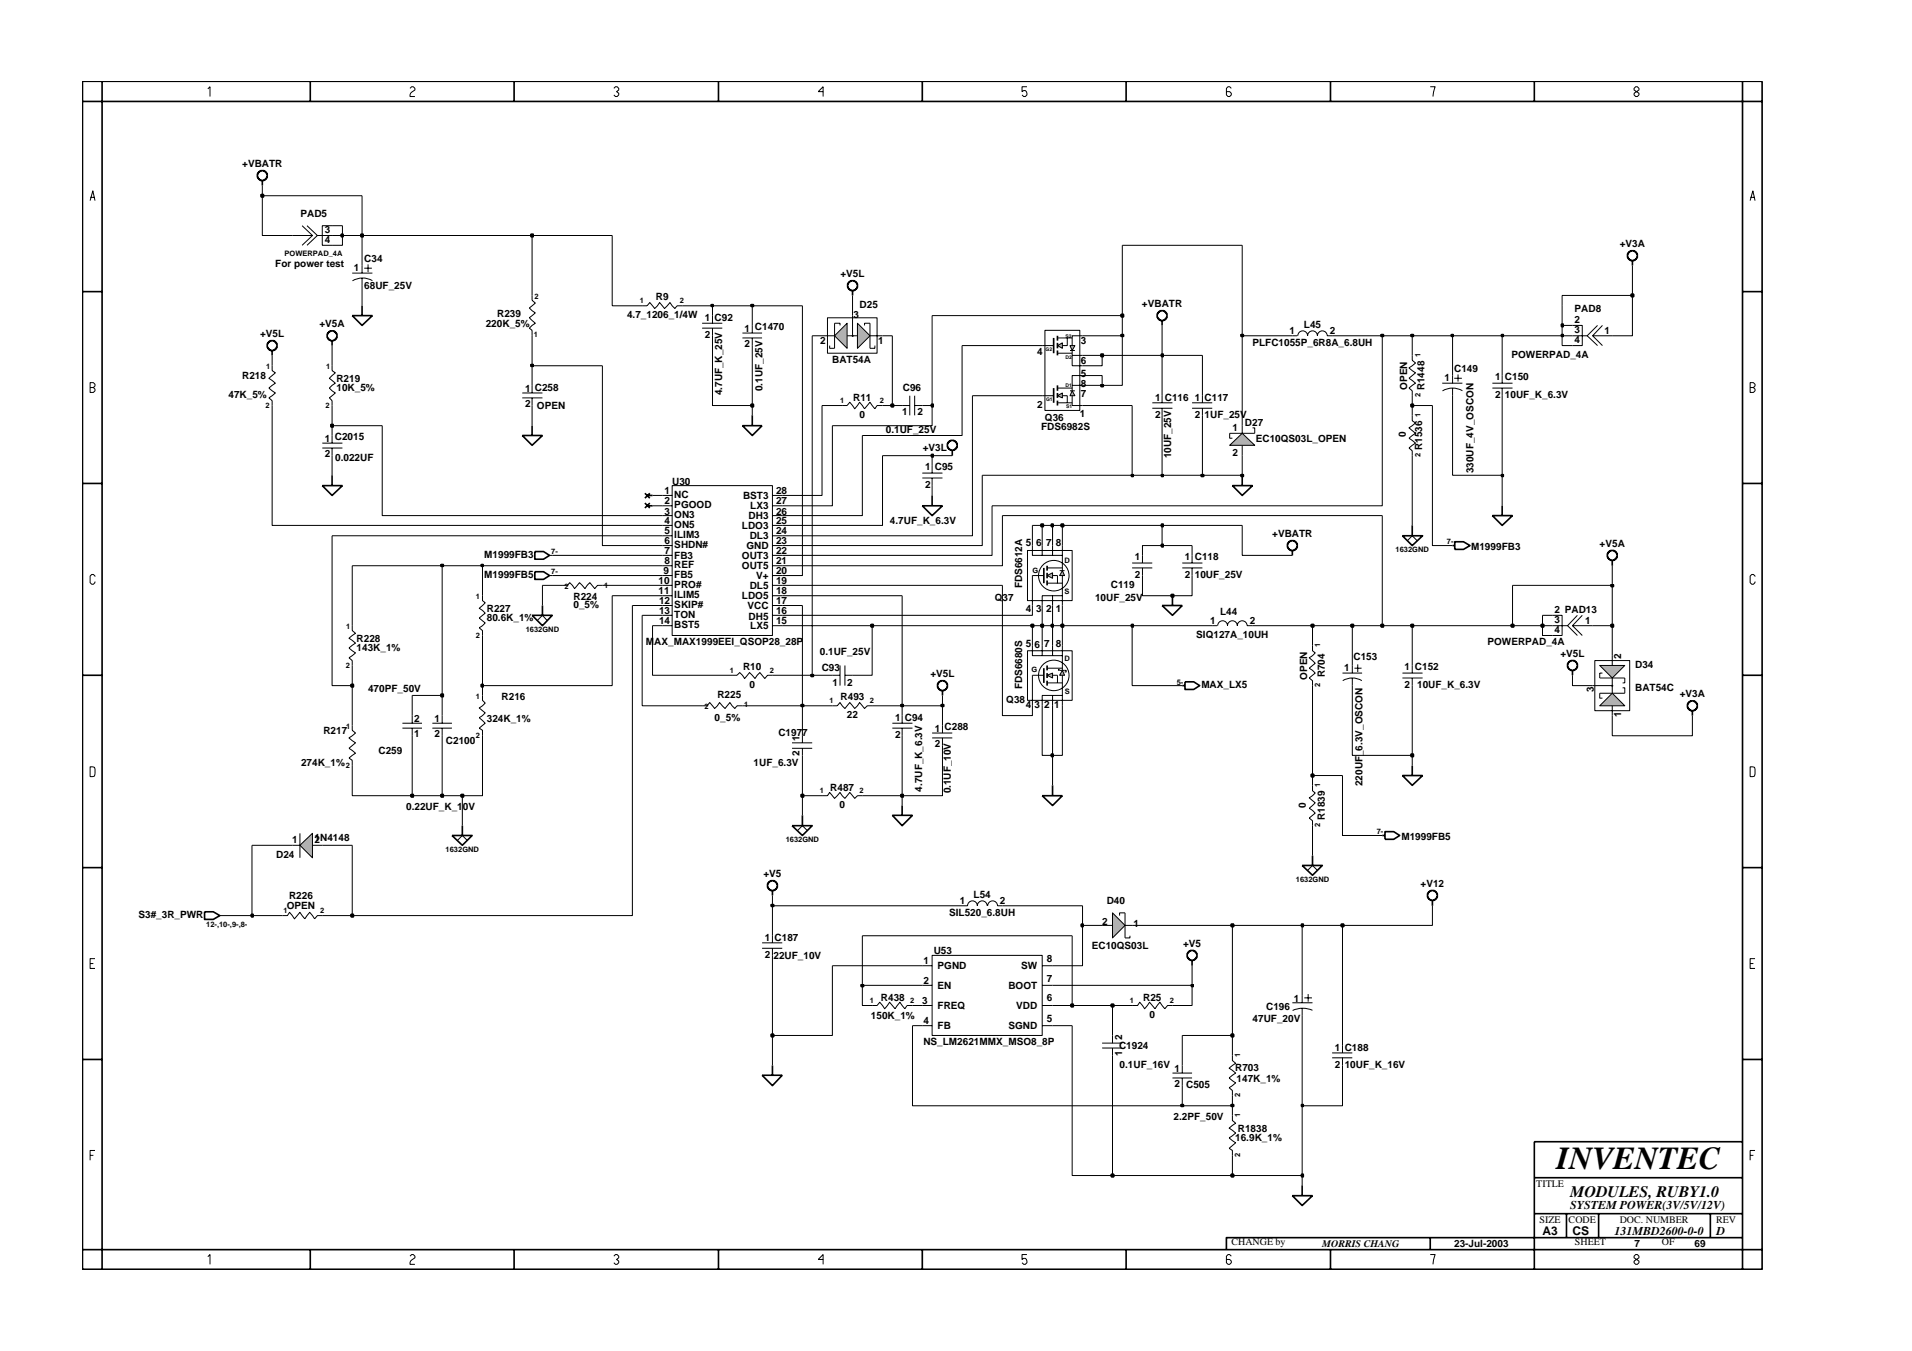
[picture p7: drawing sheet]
<svg xmlns="http://www.w3.org/2000/svg" width="297mm" height="210mm" viewBox="0 0 297 210" stroke-linecap="round" stroke-linejoin="round" font-family="sans-serif">
<defs><g id="words">
<text font-size="5" x="241.8" y="181.6">INVENTEC</text>
<text font-size="2.5" x="244" y="185.9">MODULES, RUBY1.0</text>
<g font-size="1.9">
<text x="239.6" y="191.9">A3</text>
<text x="244" y="187.9">SYSTEM POWER(3V/5V/12V)</text>
<text x="244.3" y="192">CS</text>
<text x="250.8" y="191.9">131MBD2600-0-0</text>
<text x="266.6" y="191.9">D</text>
</g>
<g font-size="1.6">
<text x="37.6" y="25.9">+VBATR</text>
<text x="46.7" y="33.7">PAD5</text>
<text x="42.8" y="41.5">For power test</text>
<text x="50.5" y="36.2">3</text>
<text x="50.5" y="37.7">4</text>
<text x="56.6" y="40.7">C34</text>
<text x="251.6" y="38.3">+V3A</text>
<text x="55" y="42.1">1</text>
<text x="56.6" y="45">68UF_25V</text>
<text x="101.9" y="46.7">R9</text>
<text x="130.6" y="43">+V5L</text>
<text x="133.5" y="47.8">D25</text>
<text x="177.4" y="47.7">+VBATR</text>
<text x="40.4" y="52.3">+V5L</text>
<text x="49.6" y="50.8">+V5A</text>
<text x="75.5" y="50.8">220K_5%</text>
<text x="77.2" y="49.2">R239</text>
<text x="97.4" y="49.4">4.7_1206_1/4W</text>
<text x="109.5" y="49.8">1 C92</text>
<text x="109.5" y="52.5">2</text>
<text x="115.7" y="53.9">2</text>
<text x="115.7" y="51.6">1 C1470</text>
<text x="127.4" y="53.5">2</text>
<text x="132.6" y="49.3">3</text>
<text x="136.4" y="53.5">1</text>
<text x="167.9" y="53.5">3</text>
<text x="194.6" y="53.7">PLFC1055P_6R8A_6.8UH</text>
<text x="200.3" y="51.9">1</text>
<text x="202.6" y="51">L45</text>
<text x="206.6" y="51.9">2</text>
<text x="244.6" y="50.2">2</text>
<text x="244.6" y="51.7">3</text>
<text x="244.6" y="53.3">4</text>
<text x="244.6" y="48.4">PAD8</text>
<text x="249.3" y="51.9">1</text>
<text x="37.6" y="58.9">R218</text>
<text x="52.3" y="59.3">R219</text>
<text x="129.3" y="56.4">BAT54A</text>
<text x="161.1" y="55.1">4</text>
<text x="167.9" y="56.6">6</text>
<text x="167.9" y="58.5">5</text>
<text x="224.4" y="59.2">1</text>
<text x="225.9" y="57.8">C149</text>
<text x="232.3" y="59.1">1 C150</text>
<text x="234.8" y="55.6">POWERPAD_4A</text>
<text x="35.5" y="61.8">47K_5%</text>
<text x="52.3" y="60.8">10K_5%</text>
<text x="81.6" y="63.2">2</text>
<text x="81.6" y="60.9">1 C258</text>
<text x="83.4" y="63.6">OPEN</text>
<text x="112.2" y="61.4" transform="rotate(-90 112.2 61.4)">4.7UF_K_25V</text>
<text x="118.4" y="60.8" transform="rotate(-90 118.4 60.8)">0.1UF_25V</text>
<text x="132.5" y="62.2">R11</text>
<text x="133.5" y="65">0</text>
<text x="140.2" y="64.5">1</text>
<text x="140.3" y="60.7">C96</text>
<text x="142.5" y="64.5">2</text>
<text x="161.1" y="63.4">2</text>
<text x="162.3" y="65.3">Q36</text>
<text x="167.8" y="64.8">1</text>
<text x="167.9" y="60.1">8</text>
<text x="167.9" y="61.7">7</text>
<text x="179.4" y="65">2</text>
<text x="179.4" y="62.2">1 C116</text>
<text x="185.6" y="62.2">1 C117</text>
<text x="185.6" y="65">2</text>
<text x="187.1" y="65">1UF_25V</text>
<text x="218.6" y="60.6" transform="rotate(-90 218.6 60.6)">OPEN</text>
<text x="221.3" y="60.6" transform="rotate(-90 221.3 60.6)">R1448</text>
<text x="232.3" y="61.8">2</text>
<text x="233.8" y="61.8">10UF_K_6.3V</text>
<text x="50.5" y="68.7">1 C2015</text>
<text x="50.5" y="71">2</text>
<text x="52.1" y="71.7">0.022UF</text>
<text x="137.6" y="67.3">0.1UF_25V</text>
<text x="143.4" y="70">+V3L</text>
<text x="161.7" y="66.9">FDS6982S</text>
<text x="181.9" y="71.2" transform="rotate(-90 181.9 71.2)">10UF_25V</text>
<text x="191.5" y="70.8">2</text>
<text x="191.5" y="66.9">1</text>
<text x="193.4" y="66.1">D27</text>
<text x="195.1" y="68.7">EC10QS03L_OPEN</text>
<text x="218.4" y="67.9" transform="rotate(-90 218.4 67.9)">0</text>
<text x="221" y="70" transform="rotate(-90 221 70)">R1536</text>
<text x="103.2" y="76.8">1</text>
<text x="104.4" y="75.3">U30</text>
<text x="104.8" y="77.4">NC</text>
<text x="115.4" y="77.5">BST3</text>
<text x="120.6" y="76.8">28</text>
<text x="143.7" y="73.1">1 C95</text>
<text x="143.7" y="75.8">2</text>
<text x="228.9" y="73.5" transform="rotate(-90 228.9 73.5)">330UF_4V_OSCON</text>
<text x="103.2" y="83">5</text>
<text x="103.2" y="79.9">3</text>
<text x="103.2" y="81.5">4</text>
<text x="103.2" y="78.3">2</text>
<text x="104.8" y="83.6">ILIM3</text>
<text x="104.8" y="80.5">ON3</text>
<text x="104.8" y="82">ON5</text>
<text x="104.8" y="79">PGOOD</text>
<text x="115.3" y="82.2">LDO3</text>
<text x="116.3" y="80.7">DH3</text>
<text x="116.5" y="83.8">DL3</text>
<text x="116.6" y="79.2">LX3</text>
<text x="120.6" y="81.5">25</text>
<text x="120.6" y="78.3">27</text>
<text x="120.6" y="79.9">26</text>
<text x="120.6" y="83">24</text>
<text x="138.3" y="81.4">4.7UF_K_6.3V</text>
<text x="197.6" y="83.4">+VBATR</text>
<text x="75.2" y="89.8">M1999FB5</text>
<text x="75.2" y="86.7">M1999FB3</text>
<text x="103.1" y="89.3">9</text>
<text x="103.2" y="86.1">7</text>
<text x="103.2" y="87.6">8</text>
<text x="103.2" y="84.5">6</text>
<text x="104.8" y="86.8">FB3</text>
<text x="104.8" y="88.3">REF</text>
<text x="104.8" y="85.2">SHDN#</text>
<text x="104.8" y="89.8">FB5</text>
<text x="115.3" y="86.9">OUT3</text>
<text x="115.3" y="88.5">OUT5</text>
<text x="116" y="85.3">GND</text>
<text x="117.5" y="90">V+</text>
<text x="120.6" y="86.1">22</text>
<text x="120.6" y="87.6">21</text>
<text x="120.6" y="89.3">20</text>
<text x="120.6" y="84.6">23</text>
<text x="159.4" y="84.8">5</text>
<text x="161" y="84.8">6</text>
<text x="162.5" y="84.8">7</text>
<text x="164" y="84.8">8</text>
<text x="176.3" y="87.1">1</text>
<text x="176.3" y="89.8">2</text>
<text x="184.1" y="87.1">1 C118</text>
<text x="184.1" y="89.8">2</text>
<text x="185.6" y="89.8">10UF_25V</text>
<text x="228.5" y="85.5">M1999FB3</text>
<text x="248.5" y="84.9">+V5A</text>
<text x="75.6" y="95.1">R227</text>
<text x="89.1" y="93.1">R224</text>
<text x="89.1" y="94.5">0_5%</text>
<text x="102.3" y="92.3">11</text>
<text x="102.3" y="90.8">10</text>
<text x="102.4" y="93.9">12</text>
<text x="102.4" y="95.4">13</text>
<text x="104.8" y="93">ILIM5</text>
<text x="104.8" y="91.4">PRO#</text>
<text x="104.8" y="94.5">SKIP#</text>
<text x="115.3" y="93.1">LDO5</text>
<text x="116.1" y="94.7">VCC</text>
<text x="116.5" y="91.5">DL5</text>
<text x="120.6" y="92.3">18</text>
<text x="120.6" y="95.4">16</text>
<text x="120.6" y="90.8">19</text>
<text x="120.6" y="93.9">17</text>
<text x="154.5" y="93.3">Q37</text>
<text x="158.8" y="91.4" transform="rotate(-90 158.8 91.4)">FDS6612A</text>
<text x="159.4" y="95.1">4</text>
<text x="161" y="95.1">3</text>
<text x="162.5" y="95.1">2</text>
<text x="164" y="95.1">1</text>
<text x="170.1" y="93.3">10UF_25V</text>
<text x="172.6" y="91.4">C119</text>
<text x="189.5" y="95.6">L44</text>
<text x="241.5" y="95.2">2 PAD13</text>
<text x="55.4" y="101.2">143K_1%</text>
<text x="55.4" y="99.8">R228</text>
<text x="75.6" y="96.5">80.6K_1%</text>
<text x="100.4" y="100.3">MAX_MAX1999EEI_QSOP28_28P</text>
<text x="102.4" y="97">14</text>
<text x="104.8" y="97.6">BST5</text>
<text x="104.8" y="96.1">TON</text>
<text x="116.3" y="96.3">DH5</text>
<text x="116.6" y="97.8">LX5</text>
<text x="120.6" y="97">15</text>
<text x="127.4" y="101.8">0.1UF_25V</text>
<text x="159.4" y="100.5">5</text>
<text x="160.7" y="100.7">6</text>
<text x="162.2" y="100.5">7</text>
<text x="164" y="100.5">8</text>
<text x="185.8" y="99.2">SIQ127A_10UH</text>
<text x="188" y="97">1</text>
<text x="194.2" y="97">2</text>
<text x="231.1" y="100.3">POWERPAD_4A</text>
<text x="241.5" y="96.7">3</text>
<text x="241.5" y="98.4">4</text>
<text x="246.2" y="97">1</text>
<text x="57.2" y="107.5">470PF_50V</text>
<text x="115.4" y="104.2">R10</text>
<text x="116.4" y="106.9">0</text>
<text x="127.7" y="104.2">C93</text>
<text x="129.3" y="106.5">1</text>
<text x="131.6" y="106.5">2</text>
<text x="144.5" y="105.1">+V5L</text>
<text x="158.8" y="107.1" transform="rotate(-90 158.8 107.1)">FDS6680S</text>
<text x="186.6" y="106.9">MAX_LX5</text>
<text x="203.1" y="105.6" transform="rotate(-90 203.1 105.6)">OPEN</text>
<text x="205.8" y="105.2" transform="rotate(-90 205.8 105.2)">R704</text>
<text x="208.8" y="104.2">1</text>
<text x="210.3" y="102.6">C153</text>
<text x="218.2" y="104.2">1 C152</text>
<text x="218.2" y="106.9">2</text>
<text x="220.2" y="106.9">10UF_K_6.3V</text>
<text x="242.4" y="102">+V5L</text>
<text x="247.6" y="107.5" transform="rotate(-90 247.6 107.5)">3</text>
<text x="251.9" y="102.5" transform="rotate(-90 251.9 102.5)">2</text>
<text x="254" y="107.3">BAT54C</text>
<text x="254" y="103.8">D34</text>
<text x="64.4" y="112.2">2</text>
<text x="67.5" y="112.1">1</text>
<text x="75.6" y="112.1">324K_1%</text>
<text x="77.9" y="108.7">R216</text>
<text x="111" y="111.9">0_5%</text>
<text x="111.4" y="108.5">R225</text>
<text x="130.6" y="108.8">R493</text>
<text x="131.6" y="111.5">22</text>
<text x="139.1" y="111.9">1 C94</text>
<text x="145.2" y="113.7">1 C288</text>
<text x="156.3" y="109.2">Q38</text>
<text x="159.4" y="110">4</text>
<text x="160.7" y="110">3</text>
<text x="162.2" y="110">2</text>
<text x="163.8" y="110">1</text>
<text x="251.9" y="111.4" transform="rotate(-90 251.9 111.4)">1</text>
<text x="261" y="108.3">+V3A</text>
<text x="46.8" y="119">274K_1%</text>
<text x="50.2" y="114.1">R217</text>
<text x="58.8" y="117.1">C259</text>
<text x="64.4" y="114.4">1</text>
<text x="67.5" y="114.5">2</text>
<text x="69.3" y="115.7">C2100</text>
<text x="117.1" y="119">1UF_6.3V</text>
<text x="120.9" y="114.3">C1977</text>
<text x="124.2" y="117.5" transform="rotate(-90 124.2 117.5)">2</text>
<text x="124.2" y="115.2" transform="rotate(-90 124.2 115.2)">1</text>
<text x="139.1" y="114.7">2</text>
<text x="145.2" y="116">2</text>
<text x="63.1" y="125.9">0.22UF_K_10V</text>
<text x="129" y="122.9">R487</text>
<text x="130.4" y="125.6">0</text>
<text x="143.2" y="123" transform="rotate(-90 143.2 123)">4.7UF_K_6.3V</text>
<text x="147.7" y="123.3" transform="rotate(-90 147.7 123.3)">0.1UF_10V</text>
<text x="202.8" y="125.6" transform="rotate(-90 202.8 125.6)">0</text>
<text x="211.7" y="122.1" transform="rotate(-90 211.7 122.1)">220UF_6.3V_OSCON</text>
<text x="45.4" y="130.9">1</text>
<text x="48.9" y="130.6">1N4148</text>
<text x="48.9" y="130.9">2</text>
<text x="205.8" y="127.4" transform="rotate(-90 205.8 127.4)">R1839</text>
<text x="217.7" y="130.5">M1999FB5</text>
<text x="42.9" y="133.3">D24</text>
<text x="118.6" y="136.2">+V5</text>
<text x="220.7" y="137.7">+V12</text>
<text x="21.5" y="142.7">S3#_3R_PWR</text>
<text x="44.6" y="141.2">OPEN</text>
<text x="44.9" y="139.7">R226</text>
<text x="147.5" y="142.3">SIL520_6.8UH</text>
<text x="149.1" y="140.5">1</text>
<text x="151.3" y="139.5">L54</text>
<text x="155.3" y="140.5">2</text>
<text x="171.2" y="143.8">2</text>
<text x="171.9" y="140.5">D40</text>
<text x="118.8" y="146.1">1 C187</text>
<text x="118.8" y="148.9">2</text>
<text x="120.2" y="149">22UF_10V</text>
<text x="143.5" y="149.8">1</text>
<text x="145.1" y="148.3">U53</text>
<text x="162.7" y="149.4">8</text>
<text x="169.6" y="147.5">EC10QS03L</text>
<text x="176.1" y="144.1">1</text>
<text x="183.8" y="147.1">+V5</text>
<text x="136.9" y="155.5">R438</text>
<text x="143.5" y="152.9">2</text>
<text x="145.7" y="153.7">EN</text>
<text x="145.7" y="150.6">PGND</text>
<text x="156.7" y="153.7">BOOT</text>
<text x="158.6" y="150.6">SW</text>
<text x="162.7" y="152.5">7</text>
<text x="162.7" y="155.6">6</text>
<text x="177.6" y="155.5">R25</text>
<text x="201" y="155.6">1</text>
<text x="135.3" y="158.3">150K_1%</text>
<text x="143.3" y="156.1">3</text>
<text x="143.5" y="159.1">4</text>
<text x="145.7" y="159.9">FB</text>
<text x="145.7" y="156.8">FREQ</text>
<text x="156.7" y="159.9">SGND</text>
<text x="157.9" y="156.8">VDD</text>
<text x="162.7" y="158.7">5</text>
<text x="174.4" y="161.6" transform="rotate(-90 174.4 161.6)">2</text>
<text x="178.6" y="158.2">0</text>
<text x="194.6" y="158.8">47UF_20V</text>
<text x="196.7" y="157">C196</text>
<text x="143.5" y="162.4">NS_LM2621MMX_MSO8_8P</text>
<text x="173.8" y="163">C1924</text>
<text x="173.9" y="165.9">0.1UF_16V</text>
<text x="174.4" y="164" transform="rotate(-90 174.4 164)">1</text>
<text x="182.5" y="166.6">1</text>
<text x="191.9" y="166.3">R703</text>
<text x="207.4" y="166">2</text>
<text x="207.4" y="163.3">1 C188</text>
<text x="208.9" y="166">10UF_K_16V</text>
<text x="182.5" y="168.8">2</text>
<text x="184.3" y="169">C505</text>
<text x="192.1" y="168">147K_1%</text>
<text x="182.3" y="174">2.2PF_50V</text>
<text x="191.9" y="177.3">16.9K_1%</text>
<text x="192.3" y="175.8">R1838</text>
<text x="238.7" y="184.4">TITLE</text>
<text x="239.2" y="190">SIZE</text>
<text x="243.7" y="190">CODE</text>
<text x="251.6" y="190">DOC. NUMBER</text>
<text x="266.6" y="190">REV</text>
<text x="191.3" y="193.5">CHANGE by</text>
<text x="205.4" y="193.7">MORRIS CHANG</text>
<text x="225.9" y="193.7">23-Jul-2003</text>
<text x="244.7" y="193.5">SHEET</text>
<text x="253.9" y="193.7">7</text>
<text x="258.2" y="193.5">OF</text>
<text x="263.3" y="193.7">69</text>
</g>
<g font-size="1.2">
<text x="44.2" y="39.7">POWERPAD_4A</text>
<text x="83" y="46.4">2</text>
<text x="99.4" y="47.1">1</text>
<text x="105.6" y="47.1">2</text>
<text x="82.9" y="52.4">1</text>
<text x="41.3" y="57.3">1</text>
<text x="50.7" y="57.3">1</text>
<text x="220.7" y="55.5" transform="rotate(-90 220.7 55.5)">1</text>
<text x="41.3" y="63.4">2</text>
<text x="50.6" y="63.4">2</text>
<text x="130.5" y="62.6">1</text>
<text x="136.7" y="62.6">2</text>
<text x="220.7" y="64.8" transform="rotate(-90 220.7 64.8)">1</text>
<text x="220.7" y="61.7" transform="rotate(-90 220.7 61.7)">2</text>
<text x="220.7" y="71" transform="rotate(-90 220.7 71)">2</text>
<text x="85.6" y="89.3">7-</text>
<text x="85.6" y="86.1">7-</text>
<text x="160.4" y="89.1">G</text>
<text x="165.4" y="87.5">D</text>
<text x="216.8" y="85.8">1632GND</text>
<text x="224.8" y="84.6">7-</text>
<text x="73.9" y="93.1">1</text>
<text x="87.7" y="91.5">2</text>
<text x="93.9" y="91.3">1</text>
<text x="165.4" y="92.2">S</text>
<text x="53.8" y="97.7">1</text>
<text x="73.9" y="99.2">2</text>
<text x="81.7" y="98.2">1632GND</text>
<text x="205.1" y="100.6" transform="rotate(-90 205.1 100.6)">1</text>
<text x="53.7" y="103.8">2</text>
<text x="113.4" y="104.6">1</text>
<text x="119.6" y="104.6">2</text>
<text x="160.2" y="104.4">G</text>
<text x="165.4" y="102.6">D</text>
<text x="165.5" y="107.9">S</text>
<text x="182.8" y="106.4">5-</text>
<text x="205.1" y="106.7" transform="rotate(-90 205.1 106.7)">2</text>
<text x="53.8" y="113.3">1</text>
<text x="73.9" y="108.6">1</text>
<text x="109.4" y="110.1">2</text>
<text x="115.6" y="109.9">1</text>
<text x="128.9" y="109.2">1</text>
<text x="135.2" y="109.2">2</text>
<text x="53.7" y="119.3">2</text>
<text x="73.9" y="114.7">2</text>
<text x="127.4" y="123.2">1</text>
<text x="133.5" y="123.2">2</text>
<text x="205.1" y="122.3" transform="rotate(-90 205.1 122.3)">1</text>
<text x="122.1" y="130.8">1632GND</text>
<text x="205.1" y="128.5" transform="rotate(-90 205.1 128.5)">2</text>
<text x="213.9" y="129.6">7-</text>
<text x="69.2" y="132.4">1632GND</text>
<text x="201.3" y="137.1">1632GND</text>
<text x="44.1" y="141.9">1</text>
<text x="49.7" y="141.8">2</text>
<text x="32" y="144">12-,10-,9-,8-</text>
<text x="135.2" y="155.9">1</text>
<text x="141.4" y="155.8">2</text>
<text x="175.5" y="155.8">1</text>
<text x="181.7" y="155.8">2</text>
<text x="192.7" y="164.2" transform="rotate(-90 192.7 164.2)">1</text>
<text x="192.7" y="173.6" transform="rotate(-90 192.7 173.6)">1</text>
<text x="192.7" y="170.5" transform="rotate(-90 192.7 170.5)">2</text>
<text x="192.7" y="179.8" transform="rotate(-90 192.7 179.8)">2</text>
</g>
<g font-size=".8">
<text x="165.6" y="52.5">S2</text>
<text x="162.4" y="54.6">G2</text>
<text x="165.6" y="55.8">D2</text>
<text x="162.5" y="62.4">G1</text>
<text x="165.6" y="60.2">D1</text>
<text x="165.6" y="63.5">S1</text>
</g>
</g></defs>
<g fill="none" stroke="#000" stroke-width=".25">
<path d="M54.7 49h3.2l-1.7 1.6zM56.2 47.5v1.5M180.5 94.1h3.2l-1.6 1.5zM182.1 92.6v1.5M219.4 119v1.5M119.3 137.2l.3-.2a.55 .55 0 0 1 .9 .1l.3 .2v.6l-.5 .5h-.6l-.4-.4-.1-.1zM120 138.4v.7M161.9 123.6h3.1l-1.5 1.6zM163.5 122v1.6M217.9 120.5h3.1l-1.6 1.5zM222 138.5h.1a.55 .55 0 0 1 .9 .1l.3 .3-.1 .6-.4 .4h-.5l-.5-.5v-.5zM222.5 139.9v.8"/>
<path d="M200.8 185.8h3.1l-1.6 1.5zM202.3 184.2v1.6"/>
</g>
<g fill="none" stroke="#000" stroke-width=".16">
<path d="M42.3 56.8v.8l.5 .3-1 .9 1 .7-1 .8 1 .8-1 .7 .5 .4v.8M54.7 42.4h3.2M56.2 41.2v1.2M56.2 43.2v1.2M56.6 41.7h1.2M57.2 41.1v1.2M57.9 43.6a3 3 0 0 0-3.1 0M82.7 45.9v.8l.5 .4-1 .8 1 .7-1 .8 1 .8-1 .8 .5 .3v.9M140.2 63h1.1M141.3 61.5v3M142.1 63h1.2M142.1 61.5v3"/>
<path d="M179 62.6h3.1M179 63.4h3.1M180.5 61.5v1.1M180.5 63.4v1.1M219.4 64.5v.9l.5 .3-1 .8 1 .8-1 .8 1 .7-1 .8 .5 .4v.8M54.7 97.2v.8l.5 .4-1 .8 1 .7-1 .8 1 .7-1 .8 .5 .4v.8M138.6 112.4h3.2M138.6 113.1h3.2M140.2 111.2v1.2M140.2 113.1v1.2M144.8 113.9h3.1M144.8 114.7h3.1"/>
<path d="M146.4 112.7v1.2M146.4 114.7v1.1M43.9 142.3h.7l.4-.6 .7 1.1 .9-1.1 .8 1.1 .7-1.1 .8 1.1 .4-.5h.8M135.5 156.2h.8l.4-.5 .7 1 .8-1 .9 1 .7-1 .8 1 .3-.5h.9M191.5 164v.8l.5 .4-1 .8 1 .7-1 .8 1 .7-1 .8 .5 .4v.8"/>
</g>
<g fill="#b3b3b3" stroke="#000" stroke-width=".16">
<path d="M131.6 50.2v3.9l-1.9-1.9z" fill-rule="evenodd"/>
<path d="M133.2 50.2l2 2-2 1.9z" fill-rule="evenodd"/>
</g>
<path d="M129.7 50.2v3.9M132.4 49v3.2M135.2 50.2v3.9" fill="none" stroke="#000" stroke-width=".16"/>
<circle cx="132.5" cy="52.2" r=".08" fill="#b3b3b3" stroke="#000" stroke-width=".16"/>
<g fill="none" stroke="#000" stroke-width=".16">
<path d="M99.8 47.5h.7l.5-.5 .7 .9 .8-.9 .7 .9 .9-.9 .7 .9 .4-.4h.8M127.7 52.2h2M128.6 49.4h7.7v5.5h-7.7zM128.9 53.7v.4h.8M129.7 50.2h.8v.4M131.6 52.2h1.6M135.2 52.2h1.9M135.2 50.2h-.9v.4M135.9 53.7v.4h-.7M200.8 52.2h.7M201.6 52.2a.76 .76 0 0 1 .8-.8 .76 .76 0 0 1 .7 .8 .76 .76 0 0 1 .8-.8 .76 .76 0 0 1 .8 .8 .76 .76 0 0 1 .7-.8 .76 .76 0 0 1 .8 .8h.8M191 67.3h3.9"/>
<path d="M193 66.1v1.2M193 69.2v1.6M75 92.6v.7l.4 .4-.9 .8 .9 .8-.9 .7 .9 .8-.9 .8 .5 .4v.7M175.9 87.5h3.1M175.9 88.2h3.1M177.5 86.3v1.2M177.5 88.2v1.2M113.7 104.9h.8l.4-.4 .8 .9 .7-.9 .9 .9 .8-.9 .7 .9 .4-.5h.8M129.3 109.7h.8l.4-.6 .8 1 .7-1 .8 1 .7-1 .8 1 .4-.4h.8M34.1 142.3h.4"/>
</g>
<path d="M131.8 44l.2-.2a.55 .55 0 0 1 1 .1l.2 .2v.5l-.5 .5h-.5l-.4-.3-.1-.2zM132.4 45.1v.8M200.1 84.3l.2-.1a.55 .55 0 0 1 1 .1l.2 .2v.5l-.5 .5h-.5l-.4-.3-.1-.2zM200.8 85.5v.8M183.7 106.5h.4M184.1 105.9h1.3l1 .6-1 .6h-1.3zM31.8 141.7h1.3l1 .6-1 .5h-1.3zM184.7 147.8h.1a.55 .55 0 0 1 .9 .1l.3 .3-.1 .7-.5 .3h-.5l-.5-.5v-.5zM185.2 149.2v.8" fill="none" stroke="#000" stroke-width=".25"/>
<path d="M191 69.2l2-1.9 1.9 1.9z" fill-rule="evenodd" fill="#b3b3b3" stroke="#000" stroke-width=".16"/>
<g fill="none" stroke="#000" stroke-width=".16">
<path d="M191 67.3v.8h.5M194.6 66.5h.3v.8M160.4 104.9h1.8M208.6 104.6h3M208.6 105.8a2.88 2.88 0 0 1 3 0M210.1 103.4v1.2M210.1 105.3v1.2M210.4 103.8h1.1M210.9 103.2v1.2M123.9 129l.8-.7 .7 .7M171.2 162.8h3.2M171.2 162.1h3.2"/>
<path d="M172.8 160.9v1.2M172.8 162.8v1.2"/>
</g>
<path d="M143.3 78.6h3.1l-1.6 1.5zM144.8 77v1.6M162.2 103.8v2.3M123 128.3h3.2l-1.5 1.5zM124.7 126.7v1.6" fill="none" stroke="#000" stroke-width=".25"/>
<path d="M165 104.2l.4 .7h-.8z" fill-rule="evenodd" fill="#b3b3b3" stroke="#000" stroke-width=".16"/>
<path d="M164.6 104.2h.8" fill="none" stroke="#000" stroke-width=".16"/>
<path d="M162.7 104.9l.8-.3v.7z" fill-rule="evenodd" fill="#b3b3b3" stroke="#000" stroke-width=".16"/>
<path d="M162.7 103.4v.8M162.7 104.6v.7M162.7 105.8v.7" fill="none" stroke="#000" stroke-width=".25"/>
<g fill="none" stroke="#000" stroke-width=".16">
<path d="M109.1 109.7h.7l.5-.6 .7 1 .8-1 .8 1 .8-1 .8 1 .3-.4h.8M129.3 104.9h1.2M130.5 103.4v3.1M131.3 104.9h1.1M131.3 103.4v3.1M159.6 101.1h7v7.7h-7zM160.4 100.3v1.6h4.6M160.4 104.9v4.8M161.9 100.3v1.6M162.7 106.1h2.3M162.7 103.8h2.3M163.5 104.9h.8v1.2"/>
<path d="M163.5 100.3v1.6M163.5 108v1.7M164.6 104h-.1v.2h.1M165 100.3v3.9M165 104.9v4.8M165 108h-3.1v1.7M165.4 104.2h.2v.2h-.2M149.5 140.7h.8a.76 .76 0 0 1 .8-.7 .76 .76 0 0 1 .7 .7 .76 .76 0 0 1 .8-.7 .76 .76 0 0 1 .8 .7M153.4 140.7a.76 .76 0 0 1 .8-.7 .76 .76 0 0 1 .8 .7h.7"/>
<circle cx="163.7" cy="104.9" r="2.37"/>
</g>
<g fill="#b3b3b3" stroke="#000" stroke-width=".16">
<path d="M248.5 109.7l2-2 1.9 2z" fill-rule="evenodd"/>
<path d="M248.5 103.4h3.9l-1.9 1.9z" fill-rule="evenodd"/>
</g>
<path d="M247.4 106.5h3.1M248.5 105.3h3.9M248.5 107.7h3.9" fill="none" stroke="#000" stroke-width=".16"/>
<circle cx="250.5" cy="106.5" r=".08" fill="#b3b3b3" stroke="#000" stroke-width=".16"/>
<path d="M160.4 89.4h1.8M247.8 102.6h5.4v7.8h-5.4zM248.5 107.7v.8h.4M248.9 104.6h-.4v.7M250.5 101.9v1.5M250.5 105.3v2.4M250.5 109.7v1.5M252.1 106.9h.3v.8M252.4 105.3v.8h-.3" fill="none" stroke="#000" stroke-width=".16"/>
<path d="M162.2 88.2v2.4" fill="none" stroke="#000" stroke-width=".25"/>
<path d="M165 88.7l.4 .7h-.8z" fill-rule="evenodd" fill="#b3b3b3" stroke="#000" stroke-width=".16"/>
<path d="M164.6 88.7h.8" fill="none" stroke="#000" stroke-width=".16"/>
<path d="M162.7 89.4l.8-.4v.8z" fill-rule="evenodd" fill="#b3b3b3" stroke="#000" stroke-width=".16"/>
<g fill="none" stroke="#000" stroke-width=".25">
<path d="M163.7 52.5v2.4M50.1 75.5h3.1l-1.6 1.5zM51.6 73.8v1.7M115.3 66.1h3.1l-1.5 1.6zM116.9 64.5v1.6M191.5 75.5h3.1l-1.6 1.5zM193 73.8v1.7M233.4 78.6v1.5M83.1 88.8h1.3l1 .6-1 .6h-1.3zM162.7 87.9v.8M162.7 89v.8M162.7 90.2v.7"/>
<path d="M217.9 83.2h3.1l-1.6 1.6zM219.4 81.6v1.6M231.8 80.1h3.2l-1.6 1.5zM243.8 102.8h.1a.55 .55 0 0 1 .9 .1l.3 .2-.1 .7-.5 .4h-.5l-.5-.6v-.5zM244.3 104.2v.7"/>
</g>
<g fill="none" stroke="#000" stroke-width=".16">
<path d="M51.6 56.8v.8l.5 .3-.9 .9 .9 .7-.9 .8 .9 .8-.9 .7 .4 .4v.8M161.9 53.7h1.8M224.1 59.5h3.1M225.7 58.3v1.2M225.9 58.8h1.2M226.5 58.2v1.1M231.8 59.5h3.2M233.4 58.3v1.2M244.3 52.2h2.3M244.3 50.6h1.5v3.1h-1.5M246.6 52.2l1.6 1.5M247.4 52.2h3.1"/>
<path d="M247.4 52.2l1.5 1.5M248.2 50.6l-1.6 1.6M248.9 50.6l-1.5 1.6M50.1 68.8h3.1M50.1 69.6h3.1M51.6 67.7v1.1M51.6 69.6v1.2M225.7 60.3v1.2M227.2 60.7a3 3 0 0 0-3.1 0M231.8 60.3h3.2M233.4 60.3v1.2M85.4 89.4h.4"/>
<path d="M159.6 85.5h7v7.8h-7zM160.4 84.8v1.5h4.6M160.4 89.4v4.7M161.9 84.8v1.5M162.7 90.6h2.3M162.7 88.2h2.3M163.5 89.4h.8v1.2M163.5 84.8v1.5M163.5 92.6v1.5M165 84.8v3.9M165 89.4v4.7M165 92.6h-3.1v1.5"/>
<path d="M183.7 88.2h3.1M183.7 87.5h3.1M185.2 86.3v1.2M185.2 88.2v1.2M218.6 84l.8-.8 .8 .8M241.2 97.2h2.3M241.2 95.6h1.5v3.1h-1.5M243.5 97.2l1.6 1.5M244.3 97.2h3.1M244.3 97.2l1.5 1.5M245.1 95.6l-1.6 1.6M245.8 95.6l-1.5 1.6"/>
<path d="M67.2 112.4h3M67.2 113.1h3M68.7 111.2v1.2M68.7 113.1v1.2M75 108v.8l.4 .4-.9 .8 .9 .8-.9 .7 .9 .9-.9 .7 .5 .4v.8M203.9 122v.9l.4 .3-.9 .8 .9 .7-.9 .9 .9 .7-.9 .8 .5 .4v.8M182.1 166.7h3.1M182.1 167.5h3.1M183.7 165.5v1.2M183.7 167.5v1.2M191.5 173.3v.8l.5 .4-1 .8 1 .7-1 .8 1 .8-1 .8 .5 .3v.8M207 163.6h3.1"/>
<path d="M207 164.4h3.1M208.6 162.4v1.2M208.6 164.4v1.1"/>
<circle cx="163.7" cy="89.4" r="2.37"/>
</g>
<path d="M166.2 53.7h.8l-.4 .8z" fill-rule="evenodd" fill="#b3b3b3" stroke="#000" stroke-width=".16"/>
<path d="M166.2 54.5h.8" fill="none" stroke="#000" stroke-width=".16"/>
<path d="M164.3 53.7l.7-.4v.8z" fill-rule="evenodd" fill="#b3b3b3" stroke="#000" stroke-width=".16"/>
<path d="M164.3 52.2v.7M164.3 53.3v.8M164.3 54.5v.7M163.7 60.3v2.3" fill="none" stroke="#000" stroke-width=".25"/>
<path d="M164.3 52.5h2.3M164.3 54.9h2.3M165.8 52.5v1.2h-.8M166.6 54.5v.7h1.6M168.2 52.2h-1.6v1.5M161.9 61.5h1.8" fill="none" stroke="#000" stroke-width=".16"/>
<path d="M166.6 60.7l.4 .8h-.8z" fill-rule="evenodd" fill="#b3b3b3" stroke="#000" stroke-width=".16"/>
<path d="M166.2 60.7h.8" fill="none" stroke="#000" stroke-width=".16"/>
<path d="M164.3 61.5l.7-.4v.7z" fill-rule="evenodd" fill="#b3b3b3" stroke="#000" stroke-width=".16"/>
<path d="M252.9 39.3l.3-.2a.55 .55 0 0 1 .9 .1l.3 .3v.5l-.5 .5h-.5l-.5-.4-.1-.1zM164.3 59.9v.8M253.6 40.5v.7M164.3 61.1v.7M164.3 62.2v.8M82.7 95.6h3.1l-1.5 1.6zM84.3 94.1v1.5M145.8 106l.2-.1a.55 .55 0 0 1 .9 .1l.3 .3v.5l-.5 .5h-.5l-.5-.4v-.6zM146.4 107.3v.7M118.4 167.1h3.1l-1.5 1.6zM120 165.5v1.6" fill="none" stroke="#000" stroke-width=".25"/>
<g fill="none" stroke="#000" stroke-width=".16">
<path d="M162.3 51.3h5.5v12.5h-5.5zM166.6 55.2v1.6h1.6M166.6 59.9v.8M166.6 59.9h1.6M168.2 58.3h-1.6v1.6M164.3 62.6h2.3M164.3 60.3h2.3M165 61.5h.8v1.1M166.6 61.5v1.5h1.6M185.2 62.6h3.1M185.2 63.4h3.1M186.8 61.5v1.1"/>
<path d="M186.8 63.4v1.1M83.4 96.4l.9-.8 .7 .8M62.5 113.1h3.1M62.5 112.4h3.1M64 111.2v1.2M64 113.1v1.2M45.4 131.3h1.2M46.6 129.5v3.8M48.5 131.3h1.6"/>
</g>
<path d="M46.6 131.3l1.9-1.8v3.8z" fill-rule="evenodd" fill="#b3b3b3" stroke="#000" stroke-width=".16"/>
<path d="M51.2 51.5l.6-.1 .5 .3 .1 .7-.4 .4-.7 .1-.4-.3-.1-.7zM51.6 52.9v.8M179.9 48.6l.2-.2a.55 .55 0 0 1 .9 .1l.3 .3v.5l-.5 .5h-.5l-.4-.3-.1-.2zM180.5 49.8v.8M147.3 68.7l.2-.1a.55 .55 0 0 1 .9 .1l.3 .2v.5l-.5 .5h-.5l-.4-.3-.1-.7zM147.9 70v.8M225.7 84.8h.3M226 84.2h1.4l1 .6-1 .6h-1.4zM249.8 85.9l.2-.2a.55 .55 0 0 1 1 .1l.2 .2v.5l-.5 .6h-.5l-.4-.4-.1-.2zM250.5 87.1v.8M70.2 129.8h3.1l-1.5 1.5zM71.8 128.3v1.5" fill="none" stroke="#000" stroke-width=".25"/>
<g fill="none" stroke="#000" stroke-width=".16">
<path d="M143.3 73.5h3.1M143.3 74.3h3.1M144.8 72.3v1.2M144.8 74.3v1.2M87.3 90.9h.9l.3-.4 .8 1 .7-1 .9 1 .7-1 .8 1 .4-.6h.8M188.3 97.2h.8M189.2 97.2a.76 .76 0 0 1 .7-.8 .76 .76 0 0 1 .8 .8 .76 .76 0 0 1 .8-.8 .76 .76 0 0 1 .7 .8 .76 .76 0 0 1 .8-.8 .76 .76 0 0 1 .7 .8h.9M203.9 100.3v.8l.4 .3-.9 .8 .9 .9-.9 .7 .9 .8-.9 .7 .5 .5v.7M71.1 130.6l.7-.8 .8 .8M143.3 156.2h1.5M143.3 153.1h1.5M143.3 150h1.5"/>
<path d="M143.3 159.4h1.5M144.8 148.4h17.1v12.5h-17.1zM161.9 156.2h1.6M161.9 153.1h1.6M161.9 150h1.6M161.9 159.4h1.6M171.2 143.8h1.6M174.8 143.8h1.1M174.8 141.8v3.9"/>
</g>
<path d="M172.8 141.8l2 2-2 1.9z" fill-rule="evenodd" fill="#b3b3b3" stroke="#000" stroke-width=".16"/>
<g fill="none" stroke="#000" stroke-width=".16">
<path d="M45.4 36.6h3.1M46.9 35.1l1.6 1.5M47.7 35.1l1.6 1.5M48.5 36.6l-1.6 1.5M49.3 36.6h2.3M49.3 36.6l-1.6 1.5M51.6 35.1h-1.5v3h1.5M82.7 59.9v1.2M109.1 50.2h3.1M109.1 51h3.1M110.7 49v1.2M110.7 51v1.2"/>
<path d="M115.3 51.7h3.1M115.3 52.5h3.1M116.9 50.6v1.1M116.9 52.5v1.2M219.4 55.2v.8l.5 .4-1 .8 1 .7-1 .9 1 .7-1 .8 .5 .4v.8M81.1 61.1h3.2M81.1 61.8h3.2M82.7 61.8v1.2M102.9 77h1.5M102.9 78.6h1.5M104.4 75.5h15.6v23.2h-15.6zM120 77h1.5"/>
<path d="M120 78.6h1.5M130.8 63h.8l.4-.5 .8 1 .7-1 .8 1 .9-1 .7 1 .4-.5h.8M85.4 86.3h.4M102.9 80.1h1.5M102.9 81.6h1.5M102.9 83.2h1.5M102.9 84.8h1.5M102.9 86.3h1.5M102.9 87.9h1.5M102.9 89.4h1.5M102.9 90.9h1.5M102.9 92.6h1.5"/>
<path d="M102.9 94.1h1.5M102.9 95.6h1.5M102.9 97.2h1.5M120 80.1h1.5M120 81.6h1.5M120 83.2h1.5M120 84.8h1.5M120 86.3h1.5M120 87.9h1.5M120 89.4h1.5M120 90.9h1.5M120 92.6h1.5"/>
<path d="M120 94.1h1.5M120 95.6h1.5M120 97.2h1.5M54.7 112.7v.8l.5 .4-1 .8 1 .7-1 .9 1 .7-1 .8 .5 .3v.9M123 115.4h3.2M123 116.3h3.2M124.7 114.3v1.1M124.7 116.3v1.1M217.9 104.6h3.1M217.9 105.3h3.1M219.4 103.4v1.2M219.4 105.3v1.2"/>
<path d="M127.7 123.6h.9l.3-.5 .8 1 .8-1 .8 1 .7-1 .8 1 .4-.5h.8M203.1 135.2l.8-.7 .8 .7M118.4 146.5h3.1M118.4 147.3h3.1M120 145.4v1.1M120 147.3v1.1M166.6 159.4v23.2h6.2M174.8 141.8h-.9v.5M175.5 145.4v.3h-.7M175.9 156.2h.8l.4-.5 .7 1 .8-1 .8 1 .8-1 .8 1 .4-.5h.7M200.8 155.8h3.1M202.3 154.7v1.1"/>
<path d="M202.3 156.6v1.1M202.6 155h1.2M203.2 154.4v1.2M203.9 157a3.7 3.7 0 0 0-3.1 0M202.3 182.6v1.6"/>
</g>
<g fill="none" stroke="#000" stroke-width=".25">
<path d="M40.1 26.9l.2-.2a.55 .55 0 0 1 1 .1l.2 .2v.5l-.5 .5h-.5l-.4-.3-.1-.2zM40.8 28v.8M41.6 53.3l.3-.2a.55 .55 0 0 1 .9 .1l.2 .2v.5l-.5 .6h-.5l-.4-.4-.1-.2zM42.3 54.5v.7M81.1 67.7h3.2l-1.6 1.5zM82.7 66.1v1.6M100.2 76.6l.8 .8M100.2 78.2l.8 .7M100.5 77h.9M100.5 78.6h.9M101 76.6l-.8 .8M101 78.2l-.8 .7"/>
<path d="M83.1 85.7h1.3l1 .6-1 .6h-1.3zM262.3 109.1h.2a.55 .55 0 0 1 .9 0l.3 .3v.5l-.5 .5h-.5l-.5-.3v-.7zM262.9 110.4v.8M138.6 126.7h3.2l-1.6 1.6zM140.2 125.2v1.5M202.3 134.5h3.1l-1.5 1.5zM203.9 132.9v1.6M214.7 129.8h.5M215.2 129.2h1.3l1 .6-1 .6h-1.3z"/>
</g>
<path d="M172.7 182.5h.3v.3h-.3z" fill-rule="evenodd" fill="#c2c2c2" stroke="#000" stroke-width=".25"/>
<path d="M172.7 182.5h.3v.3h-.3z" fill="none" stroke="#000" stroke-width=".25"/>
<path d="M172.8 164v18.6h18.7" fill="none" stroke="#000" stroke-width=".16"/>
<path d="M191.3 182.5h.3v.3h-.3z" fill-rule="evenodd" fill="#c2c2c2" stroke="#000" stroke-width=".25"/>
<path d="M191.3 182.5h.3v.3h-.3z" fill="none" stroke="#000" stroke-width=".25"/>
<path d="M191.5 179.5v3.1h10.8" fill="none" stroke="#000" stroke-width=".16"/>
<path d="M202.2 182.5h.3v.3h-.3z" fill-rule="evenodd" fill="#c2c2c2" stroke="#000" stroke-width=".25"/>
<path d="M202.2 182.5h.3v.3h-.3z" fill="none" stroke="#000" stroke-width=".25"/>
<path d="M141.8 159.4v12.4h41.9M191.5 171.8v1.5M202.3 171.8v10.8" fill="none" stroke="#000" stroke-width=".16"/>
<path d="M183.5 171.6h.3v.3h-.3z" fill-rule="evenodd" fill="#c2c2c2" stroke="#000" stroke-width=".25"/>
<path d="M183.5 171.6h.3v.3h-.3z" fill="none" stroke="#000" stroke-width=".25"/>
<path d="M183.7 168.7v3.1h7.8" fill="none" stroke="#000" stroke-width=".16"/>
<path d="M191.3 171.6h.3v.3h-.3z" fill-rule="evenodd" fill="#c2c2c2" stroke="#000" stroke-width=".25"/>
<path d="M191.3 171.6h.3v.3h-.3z" fill="none" stroke="#000" stroke-width=".25"/>
<path d="M191.5 170.2v1.6" fill="none" stroke="#000" stroke-width=".16"/>
<path d="M202.2 171.6h.3v.3h-.3z" fill-rule="evenodd" fill="#c2c2c2" stroke="#000" stroke-width=".25"/>
<path d="M202.2 171.6h.3v.3h-.3z" fill="none" stroke="#000" stroke-width=".25"/>
<path d="M202.3 157.7v14.1h6.3v-6.3M208.6 143.8v18.6M120 160.9v4.6M183.7 160.9v4.6M191.5 160.9v3.1" fill="none" stroke="#000" stroke-width=".16"/>
<path d="M119.8 160.7h.4v.4h-.4z" fill-rule="evenodd" fill="#c2c2c2" stroke="#000" stroke-width=".25"/>
<path d="M119.8 160.7h.4v.4h-.4z" fill="none" stroke="#000" stroke-width=".25"/>
<path d="M120 148.4v12.5h9.3v-10.9M172.8 156.2v4.7M183.7 160.9h7.8" fill="none" stroke="#000" stroke-width=".16"/>
<path d="M191.3 160.7h.3v.4h-.3z" fill-rule="evenodd" fill="#c2c2c2" stroke="#000" stroke-width=".25"/>
<path d="M191.3 160.7h.3v.4h-.3z" fill="none" stroke="#000" stroke-width=".25"/>
<path d="M134 153.1v3.1h1.5M141.8 159.4h1.5M141.8 156.2h1.5M163.5 159.4h3.1M163.5 156.2h3.1M191.5 143.8v17.1" fill="none" stroke="#000" stroke-width=".16"/>
<path d="M166.4 156.1h.3v.3h-.3z" fill-rule="evenodd" fill="#c2c2c2" stroke="#000" stroke-width=".25"/>
<path d="M166.4 156.1h.3v.3h-.3z" fill="none" stroke="#000" stroke-width=".25"/>
<path d="M166.6 145.4v10.8h6.2" fill="none" stroke="#000" stroke-width=".16"/>
<path d="M172.7 156.1h.3v.3h-.3z" fill-rule="evenodd" fill="#c2c2c2" stroke="#000" stroke-width=".25"/>
<path d="M172.7 156.1h.3v.3h-.3z" fill="none" stroke="#000" stroke-width=".25"/>
<path d="M172.8 156.2h3.1M185.2 153.1v3.1h-3.1M202.3 143.8v10.9" fill="none" stroke="#000" stroke-width=".16"/>
<path d="M133.8 153h.3v.3h-.3z" fill-rule="evenodd" fill="#c2c2c2" stroke="#000" stroke-width=".25"/>
<path d="M133.8 153h.3v.3h-.3z" fill="none" stroke="#000" stroke-width=".25"/>
<path d="M134 145.4v7.7h9.3M163.5 153.1h21.7" fill="none" stroke="#000" stroke-width=".16"/>
<path d="M185.1 153h.3v.3h-.3z" fill-rule="evenodd" fill="#c2c2c2" stroke="#000" stroke-width=".25"/>
<path d="M185.1 153h.3v.3h-.3z" fill="none" stroke="#000" stroke-width=".25"/>
<path d="M120 140.7v4.7M129.3 150h14M134 145.4h32.6M168.2 143.8v6.2h-4.7M185.2 150v3.1" fill="none" stroke="#000" stroke-width=".16"/>
<path d="M168 143.6h.3v.3h-.3z" fill-rule="evenodd" fill="#c2c2c2" stroke="#000" stroke-width=".25"/>
<path d="M168 143.6h.3v.3h-.3z" fill="none" stroke="#000" stroke-width=".25"/>
<path d="M168.2 140.7v3.1h3M175.9 143.8h15.6" fill="none" stroke="#000" stroke-width=".16"/>
<path d="M191.3 143.6h.3v.3h-.3z" fill-rule="evenodd" fill="#c2c2c2" stroke="#000" stroke-width=".25"/>
<path d="M191.3 143.6h.3v.3h-.3z" fill="none" stroke="#000" stroke-width=".25"/>
<path d="M191.5 143.8h10.8" fill="none" stroke="#000" stroke-width=".16"/>
<path d="M202.2 143.6h.3v.3h-.3z" fill-rule="evenodd" fill="#c2c2c2" stroke="#000" stroke-width=".25"/>
<path d="M202.2 143.6h.3v.3h-.3z" fill="none" stroke="#000" stroke-width=".25"/>
<path d="M202.3 143.8h6.3" fill="none" stroke="#000" stroke-width=".16"/>
<path d="M208.4 143.6h.3v.3h-.3z" fill-rule="evenodd" fill="#c2c2c2" stroke="#000" stroke-width=".25"/>
<path d="M208.4 143.6h.3v.3h-.3z" fill="none" stroke="#000" stroke-width=".25"/>
<path d="M34.5 142.3h4.6M222.5 140.7v3.1h-13.9" fill="none" stroke="#000" stroke-width=".16"/>
<path d="M39.1 142.1h.2v.3h-.2z" fill-rule="evenodd" fill="#c2c2c2" stroke="#000" stroke-width=".25"/>
<path d="M39.1 142.1h.2v.3h-.2z" fill="none" stroke="#000" stroke-width=".25"/>
<path d="M39.1 131.3v11h4.8M50.1 142.3h4.6" fill="none" stroke="#000" stroke-width=".16"/>
<path d="M54.6 142.1h.3v.3h-.3z" fill-rule="evenodd" fill="#c2c2c2" stroke="#000" stroke-width=".25"/>
<path d="M54.6 142.1h.3v.3h-.3z" fill="none" stroke="#000" stroke-width=".25"/>
<path d="M98.2 94.1v48.2h-43.5v-11" fill="none" stroke="#000" stroke-width=".16"/>
<path d="M119.8 140.6h.4v.2h-.4z" fill-rule="evenodd" fill="#c2c2c2" stroke="#000" stroke-width=".25"/>
<path d="M119.8 140.6h.4v.2h-.4z" fill="none" stroke="#000" stroke-width=".25"/>
<path d="M54.7 119v4.6h9.3M39.1 131.3h6.3M50.1 131.3h4.6M71.8 123.6v4.7M120 139.1v1.6h29.5M124.7 123.6v3.1M140.2 123.6v1.6M203.9 128.3v4.6M208.6 120.5v9.3h6.1M155.7 140.7h12.5" fill="none" stroke="#000" stroke-width=".16"/>
<path d="M63.9 123.5h.3v.3h-.3z" fill-rule="evenodd" fill="#c2c2c2" stroke="#000" stroke-width=".25"/>
<path d="M63.9 123.5h.3v.3h-.3z" fill="none" stroke="#000" stroke-width=".25"/>
<path d="M64 114.3v9.3h4.7" fill="none" stroke="#000" stroke-width=".16"/>
<path d="M68.5 123.5h.4v.3h-.4z" fill-rule="evenodd" fill="#c2c2c2" stroke="#000" stroke-width=".25"/>
<path d="M68.5 123.5h.4v.3h-.4z" fill="none" stroke="#000" stroke-width=".25"/>
<path d="M68.7 114.3v9.3h3.1" fill="none" stroke="#000" stroke-width=".16"/>
<path d="M71.7 123.5h.3v.3h-.3z" fill-rule="evenodd" fill="#c2c2c2" stroke="#000" stroke-width=".25"/>
<path d="M71.7 123.5h.3v.3h-.3z" fill="none" stroke="#000" stroke-width=".25"/>
<path d="M75 114.3v9.3h-3.2" fill="none" stroke="#000" stroke-width=".16"/>
<path d="M124.5 123.5h.3v.3h-.3z" fill-rule="evenodd" fill="#c2c2c2" stroke="#000" stroke-width=".25"/>
<path d="M124.5 123.5h.3v.3h-.3z" fill="none" stroke="#000" stroke-width=".25"/>
<path d="M124.7 117.4v6.2h3M134 123.6h6.2" fill="none" stroke="#000" stroke-width=".16"/>
<path d="M140 123.5h.3v.3h-.3z" fill-rule="evenodd" fill="#c2c2c2" stroke="#000" stroke-width=".25"/>
<path d="M140 123.5h.3v.3h-.3z" fill="none" stroke="#000" stroke-width=".25"/>
<path d="M140.2 114.3v9.3h6.2v-7.8M163.5 117.4v4.6M203.9 120.5v1.5" fill="none" stroke="#000" stroke-width=".16"/>
<path d="M203.7 120.3h.4v.4h-.4z" fill-rule="evenodd" fill="#c2c2c2" stroke="#000" stroke-width=".25"/>
<path d="M203.7 120.3h.4v.4h-.4z" fill="none" stroke="#000" stroke-width=".25"/>
<path d="M161.9 109.7v7.7h1.6M203.9 106.5v14h4.7M219.4 117.4v1.6" fill="none" stroke="#000" stroke-width=".16"/>
<path d="M163.4 117.2h.2v.3h-.2z" fill-rule="evenodd" fill="#c2c2c2" stroke="#000" stroke-width=".25"/>
<path d="M163.4 117.2h.2v.3h-.2z" fill="none" stroke="#000" stroke-width=".25"/>
<path d="M163.5 109.7v7.7h1.5v-7.7M210.1 106.5v10.9h9.3" fill="none" stroke="#000" stroke-width=".16"/>
<path d="M219.2 117.2h.4v.3h-.4z" fill-rule="evenodd" fill="#c2c2c2" stroke="#000" stroke-width=".25"/>
<path d="M219.2 117.2h.4v.3h-.4z" fill="none" stroke="#000" stroke-width=".25"/>
<path d="M99.8 95.6v14.1h9.3M155.7 90.9v20.3h4.7v-1.5M54.7 106.5v6.2M64 108v3.2M68.7 108v3.2M115.3 109.7h9.4v4.6M140.2 109.7v1.5M146.4 109.7v3M219.4 106.5v10.9M250.5 111.2v3.1h12.4v-3.1" fill="none" stroke="#000" stroke-width=".16"/>
<path d="M124.5 109.5h.3v.2h-.3z" fill-rule="evenodd" fill="#c2c2c2" stroke="#000" stroke-width=".25"/>
<path d="M124.5 109.5h.3v.2h-.3z" fill="none" stroke="#000" stroke-width=".25"/>
<path d="M124.7 94.1v15.6h4.6M135.5 109.7h4.7" fill="none" stroke="#000" stroke-width=".16"/>
<path d="M140 109.5h.3v.2h-.3z" fill-rule="evenodd" fill="#c2c2c2" stroke="#000" stroke-width=".25"/>
<path d="M140 109.5h.3v.2h-.3z" fill="none" stroke="#000" stroke-width=".25"/>
<path d="M140.2 92.6v17.1h6.2" fill="none" stroke="#000" stroke-width=".16"/>
<path d="M146.2 109.5h.4v.2h-.4z" fill-rule="evenodd" fill="#c2c2c2" stroke="#000" stroke-width=".25"/>
<path d="M146.2 109.5h.4v.2h-.4z" fill="none" stroke="#000" stroke-width=".25"/>
<path d="M64 108h4.7M146.4 108v1.7" fill="none" stroke="#000" stroke-width=".16"/>
<path d="M68.5 107.9h.4v.3h-.4z" fill-rule="evenodd" fill="#c2c2c2" stroke="#000" stroke-width=".25"/>
<path d="M68.5 107.9h.4v.3h-.4z" fill="none" stroke="#000" stroke-width=".25"/>
<path d="M51.6 83.2v23.3h3.1M68.7 87.9v20.1M75 106.5v1.5" fill="none" stroke="#000" stroke-width=".16"/>
<path d="M54.6 106.4h.3v.3h-.3z" fill-rule="evenodd" fill="#c2c2c2" stroke="#000" stroke-width=".25"/>
<path d="M54.6 106.4h.3v.3h-.3z" fill="none" stroke="#000" stroke-width=".25"/>
<path d="M54.7 103.4v3.1" fill="none" stroke="#000" stroke-width=".16"/>
<path d="M74.8 106.4h.2v.3h-.2z" fill-rule="evenodd" fill="#c2c2c2" stroke="#000" stroke-width=".25"/>
<path d="M74.8 106.4h.2v.3h-.2z" fill="none" stroke="#000" stroke-width=".25"/>
<path d="M95.1 92.6v13.9h-20.1v-7.8M101.4 97.2v7.7h12.3M175.9 97.2v9.3h7.8M120 104.9h6.2M244.3 104.9v1.6h3.1" fill="none" stroke="#000" stroke-width=".16"/>
<path d="M126 104.8h.4v.3h-.4z" fill-rule="evenodd" fill="#c2c2c2" stroke="#000" stroke-width=".25"/>
<path d="M126 104.8h.4v.3h-.4z" fill="none" stroke="#000" stroke-width=".25"/>
<g fill="none" stroke="#000" stroke-width=".16">
<path d="M126.2 52.2v52.7h3.1M54.7 87.9v9.3M101.4 97.2h1.5M121.5 97.2h14v7.7h-3.1M160.4 97.2v3.1M161.9 97.2v3.1M163.5 97.2v3.1M165 97.2v3.1M203.9 97.2v3.1M210.1 97.2v6.2M219.4 97.2v6.2M239.6 97.2v1.5h1.6"/>
<path d="M250.5 97.2v4.7"/>
</g>
<path d="M135.3 97h.4v.4h-.4z" fill-rule="evenodd" fill="#c2c2c2" stroke="#000" stroke-width=".25"/>
<path d="M135.3 97h.4v.4h-.4z" fill="none" stroke="#000" stroke-width=".25"/>
<path d="M135.5 97.2h24.9" fill="none" stroke="#000" stroke-width=".16"/>
<path d="M160.2 97h.4v.4h-.4z" fill-rule="evenodd" fill="#c2c2c2" stroke="#000" stroke-width=".25"/>
<path d="M160.2 97h.4v.4h-.4z" fill="none" stroke="#000" stroke-width=".25"/>
<path d="M160.4 97.2h1.5" fill="none" stroke="#000" stroke-width=".16"/>
<path d="M161.7 97h.4v.4h-.4z" fill-rule="evenodd" fill="#c2c2c2" stroke="#000" stroke-width=".25"/>
<path d="M161.7 97h.4v.4h-.4z" fill="none" stroke="#000" stroke-width=".25"/>
<path d="M161.9 94.1v3.1h1.6" fill="none" stroke="#000" stroke-width=".16"/>
<path d="M163.4 97h.2v.4h-.2z" fill-rule="evenodd" fill="#c2c2c2" stroke="#000" stroke-width=".25"/>
<path d="M163.4 97h.2v.4h-.2z" fill="none" stroke="#000" stroke-width=".25"/>
<path d="M163.5 94.1v3.1h1.5" fill="none" stroke="#000" stroke-width=".16"/>
<path d="M164.9 97h.3v.4h-.3z" fill-rule="evenodd" fill="#c2c2c2" stroke="#000" stroke-width=".25"/>
<path d="M164.9 97h.3v.4h-.3z" fill="none" stroke="#000" stroke-width=".25"/>
<path d="M165 94.1v3.1h10.9" fill="none" stroke="#000" stroke-width=".16"/>
<path d="M175.8 97h.3v.4h-.3z" fill-rule="evenodd" fill="#c2c2c2" stroke="#000" stroke-width=".25"/>
<path d="M175.8 97h.3v.4h-.3z" fill="none" stroke="#000" stroke-width=".25"/>
<path d="M175.9 97.2h12.4M194.6 97.2h9.3" fill="none" stroke="#000" stroke-width=".16"/>
<path d="M203.7 97h.4v.4h-.4z" fill-rule="evenodd" fill="#c2c2c2" stroke="#000" stroke-width=".25"/>
<path d="M203.7 97h.4v.4h-.4z" fill="none" stroke="#000" stroke-width=".25"/>
<path d="M203.9 97.2h6.2" fill="none" stroke="#000" stroke-width=".16"/>
<path d="M209.9 97h.4v.4h-.4z" fill-rule="evenodd" fill="#c2c2c2" stroke="#000" stroke-width=".25"/>
<path d="M209.9 97h.4v.4h-.4z" fill="none" stroke="#000" stroke-width=".25"/>
<path d="M210.1 97.2h4.6" fill="none" stroke="#000" stroke-width=".16"/>
<path d="M214.6 97h.3v.4h-.3z" fill-rule="evenodd" fill="#c2c2c2" stroke="#000" stroke-width=".25"/>
<path d="M214.6 97h.3v.4h-.3z" fill="none" stroke="#000" stroke-width=".25"/>
<path d="M214.7 80.1v17.1h4.7" fill="none" stroke="#000" stroke-width=".16"/>
<path d="M219.2 97h.4v.4h-.4z" fill-rule="evenodd" fill="#c2c2c2" stroke="#000" stroke-width=".25"/>
<path d="M219.2 97h.4v.4h-.4z" fill="none" stroke="#000" stroke-width=".25"/>
<path d="M219.4 97.2h15.6" fill="none" stroke="#000" stroke-width=".16"/>
<path d="M234.8 97h.3v.4h-.3z" fill-rule="evenodd" fill="#c2c2c2" stroke="#000" stroke-width=".25"/>
<path d="M234.8 97h.3v.4h-.3z" fill="none" stroke="#000" stroke-width=".25"/>
<path d="M235 90.9v6.3h4.6" fill="none" stroke="#000" stroke-width=".16"/>
<path d="M239.5 97h.3v.4h-.3z" fill-rule="evenodd" fill="#c2c2c2" stroke="#000" stroke-width=".25"/>
<path d="M239.5 97h.3v.4h-.3z" fill="none" stroke="#000" stroke-width=".25"/>
<path d="M239.6 95.6v1.6h1.6M247.4 97.2h3.1" fill="none" stroke="#000" stroke-width=".16"/>
<path d="M250.3 97h.3v.4h-.3z" fill-rule="evenodd" fill="#c2c2c2" stroke="#000" stroke-width=".25"/>
<path d="M250.3 97h.3v.4h-.3z" fill="none" stroke="#000" stroke-width=".25"/>
<path d="M75 87.9v4.7M84.3 90.9v3.2M95.1 92.6h7.8M98.2 94.1h4.7M99.8 95.6h3.1M121.5 94.1h3.2M121.5 92.6h18.7M160.4 94.1v1.5h-38.9M177.5 89.4v3.2h4.6M239.6 95.6h1.6M250.5 90.9v6.3" fill="none" stroke="#000" stroke-width=".16"/>
<path d="M182 92.4h.3v.3h-.3z" fill-rule="evenodd" fill="#c2c2c2" stroke="#000" stroke-width=".25"/>
<path d="M182 92.4h.3v.3h-.3z" fill="none" stroke="#000" stroke-width=".25"/>
<path d="M84.3 90.9h3M93.6 90.9h9.3M121.5 90.9h34.2M185.2 89.4v3.2h-3.1M235 90.9h15.5" fill="none" stroke="#000" stroke-width=".16"/>
<path d="M250.3 90.9h.3v.2h-.3z" fill-rule="evenodd" fill="#c2c2c2" stroke="#000" stroke-width=".25"/>
<path d="M250.3 90.9h.3v.2h-.3z" fill="none" stroke="#000" stroke-width=".25"/>
<path d="M124.7 47.5v41.9h-3.2M54.7 87.9h14M85.8 89.4h17.1M250.5 87.9v3" fill="none" stroke="#000" stroke-width=".16"/>
<path d="M68.5 87.7h.4v.3h-.4z" fill-rule="evenodd" fill="#c2c2c2" stroke="#000" stroke-width=".25"/>
<path d="M68.5 87.7h.4v.3h-.4z" fill="none" stroke="#000" stroke-width=".25"/>
<path d="M68.7 87.9h6.3" fill="none" stroke="#000" stroke-width=".16"/>
<path d="M74.8 87.7h.2v.3h-.2z" fill-rule="evenodd" fill="#c2c2c2" stroke="#000" stroke-width=".25"/>
<path d="M74.8 87.7h.2v.3h-.2z" fill="none" stroke="#000" stroke-width=".25"/>
<g fill="none" stroke="#000" stroke-width=".16">
<path d="M93.6 56.8v28h9.3M152.6 73.8v11h-31.1M154.1 78.6v7.7h-32.6M75 87.9h27.9M85.8 86.3h17.1M155.7 80.1v7.8h-34.2M160.4 81.6v3.2M161.9 81.6v3.2M163.5 81.6v3.2M165 81.6v3.2M180.5 84.8h-3v1.5M185.2 84.8v1.5"/>
<path d="M193 81.6v4.7h7.8"/>
</g>
<path d="M180.5 84.6h.2v.3h-.2z" fill-rule="evenodd" fill="#c2c2c2" stroke="#000" stroke-width=".25"/>
<path d="M180.5 84.6h.2v.3h-.2z" fill="none" stroke="#000" stroke-width=".25"/>
<path d="M42.3 63v18.6h60.6M137.1 70.8v10.8h-15.6M151.1 61.5v21.7h-29.6M222.5 63v21.8h3.2M51.6 83.2h51.3M160.4 81.6h1.5M180.5 81.6v3.2h4.7" fill="none" stroke="#000" stroke-width=".16"/>
<path d="M161.7 81.5h.4v.3h-.4z" fill-rule="evenodd" fill="#c2c2c2" stroke="#000" stroke-width=".25"/>
<path d="M161.7 81.5h.4v.3h-.4z" fill="none" stroke="#000" stroke-width=".25"/>
<path d="M161.9 81.6h1.6" fill="none" stroke="#000" stroke-width=".16"/>
<path d="M163.4 81.5h.2v.3h-.2z" fill-rule="evenodd" fill="#c2c2c2" stroke="#000" stroke-width=".25"/>
<path d="M163.4 81.5h.2v.3h-.2z" fill="none" stroke="#000" stroke-width=".25"/>
<path d="M163.5 81.6h1.5" fill="none" stroke="#000" stroke-width=".16"/>
<path d="M164.9 81.5h.3v.3h-.3z" fill-rule="evenodd" fill="#c2c2c2" stroke="#000" stroke-width=".25"/>
<path d="M164.9 81.5h.3v.3h-.3z" fill="none" stroke="#000" stroke-width=".25"/>
<path d="M165 81.6h15.5" fill="none" stroke="#000" stroke-width=".16"/>
<path d="M180.5 81.5h.2v.3h-.2z" fill-rule="evenodd" fill="#c2c2c2" stroke="#000" stroke-width=".25"/>
<path d="M180.5 81.5h.2v.3h-.2z" fill="none" stroke="#000" stroke-width=".25"/>
<g fill="none" stroke="#000" stroke-width=".16">
<path d="M214.7 52.2v26.4h-60.6M51.6 70.8v3M59.4 66.1v14h43.5M101.4 78.6h1.5M101.4 77h1.5M127.7 63v14h-6.2M129.3 66.1v12.5h-7.8M134 67.7v12.4h-12.5M144.8 75.5v1.5M152.6 73.8h23.3M219.4 70.8v10.8M233.4 73.8v4.8"/>
<path d="M155.7 80.1h59M180.5 81.6h12.5"/>
</g>
<path d="M175.8 73.8h.3v.2h-.3z" fill-rule="evenodd" fill="#c2c2c2" stroke="#000" stroke-width=".25"/>
<path d="M175.8 73.8h.3v.2h-.3z" fill="none" stroke="#000" stroke-width=".25"/>
<path d="M175.9 63v10.8h4.6" fill="none" stroke="#000" stroke-width=".16"/>
<path d="M180.5 73.8h.2v.2h-.2z" fill-rule="evenodd" fill="#c2c2c2" stroke="#000" stroke-width=".25"/>
<path d="M180.5 73.8h.2v.2h-.2z" fill="none" stroke="#000" stroke-width=".25"/>
<path d="M180.5 64.5v9.3h6.3" fill="none" stroke="#000" stroke-width=".16"/>
<path d="M186.6 73.8h.4v.2h-.4z" fill-rule="evenodd" fill="#c2c2c2" stroke="#000" stroke-width=".25"/>
<path d="M186.6 73.8h.4v.2h-.4z" fill="none" stroke="#000" stroke-width=".25"/>
<path d="M186.8 64.5v9.3h6.2" fill="none" stroke="#000" stroke-width=".16"/>
<path d="M192.8 73.8h.4v.2h-.4z" fill-rule="evenodd" fill="#c2c2c2" stroke="#000" stroke-width=".25"/>
<path d="M192.8 73.8h.4v.2h-.4z" fill="none" stroke="#000" stroke-width=".25"/>
<path d="M193 70.8v3M225.7 61.5v12.3h7.7" fill="none" stroke="#000" stroke-width=".16"/>
<path d="M233.3 73.8h.2v.2h-.2z" fill-rule="evenodd" fill="#c2c2c2" stroke="#000" stroke-width=".25"/>
<path d="M233.3 73.8h.2v.2h-.2z" fill="none" stroke="#000" stroke-width=".25"/>
<path d="M137.1 70.8h7.7v1.5M233.4 61.5v12.3" fill="none" stroke="#000" stroke-width=".16"/>
<path d="M144.7 70.6h.3v.4h-.3z" fill-rule="evenodd" fill="#c2c2c2" stroke="#000" stroke-width=".25"/>
<path d="M144.7 70.6h.3v.4h-.3z" fill="none" stroke="#000" stroke-width=".25"/>
<path d="M149.5 53.7v14h-15.5M51.6 66.1v1.6M144.8 70.8h3.1" fill="none" stroke="#000" stroke-width=".16"/>
<path d="M51.4 66h.4v.3h-.4z" fill-rule="evenodd" fill="#c2c2c2" stroke="#000" stroke-width=".25"/>
<path d="M51.4 66h.4v.3h-.4z" fill="none" stroke="#000" stroke-width=".25"/>
<path d="M110.7 52.2v10.8h6.2v1.5M193 52.2v13.9M51.6 63v3.1h7.8M82.7 63v3.1M144.8 63v3.1h-15.5M219.4 63v1.5" fill="none" stroke="#000" stroke-width=".16"/>
<path d="M116.7 62.8h.3v.4h-.3z" fill-rule="evenodd" fill="#c2c2c2" stroke="#000" stroke-width=".25"/>
<path d="M116.7 62.8h.3v.4h-.3z" fill="none" stroke="#000" stroke-width=".25"/>
<path d="M116.9 53.7v9.3M127.7 63h3.1M137.1 63h1.5" fill="none" stroke="#000" stroke-width=".16"/>
<path d="M138.5 62.8h.3v.4h-.3z" fill-rule="evenodd" fill="#c2c2c2" stroke="#000" stroke-width=".25"/>
<path d="M138.5 62.8h.3v.4h-.3z" fill="none" stroke="#000" stroke-width=".25"/>
<path d="M138.6 52.2v10.8h1.6M143.3 63h1.5" fill="none" stroke="#000" stroke-width=".16"/>
<path d="M144.7 62.8h.3v.4h-.3z" fill-rule="evenodd" fill="#c2c2c2" stroke="#000" stroke-width=".25"/>
<path d="M144.7 62.8h.3v.4h-.3z" fill="none" stroke="#000" stroke-width=".25"/>
<path d="M144.8 49v14M168.2 63h7.7" fill="none" stroke="#000" stroke-width=".16"/>
<path d="M219.2 62.8h.4v.4h-.4z" fill-rule="evenodd" fill="#c2c2c2" stroke="#000" stroke-width=".25"/>
<path d="M219.2 62.8h.4v.4h-.4z" fill="none" stroke="#000" stroke-width=".25"/>
<path d="M82.7 56.8v3.1M168.2 59.9h3M180.5 55.2v6.3M186.8 55.2v6.3M151.1 61.5h10.8M219.4 61.5v1.5h3.1" fill="none" stroke="#000" stroke-width=".16"/>
<path d="M171.1 59.8h.3v.2h-.3z" fill-rule="evenodd" fill="#c2c2c2" stroke="#000" stroke-width=".25"/>
<path d="M171.1 59.8h.3v.2h-.3z" fill="none" stroke="#000" stroke-width=".25"/>
<path d="M42.3 55.2v1.6M51.6 53.7v3.1M174.4 52.2v7.7h-3.2v-1.6h-3M225.7 52.2v6.1M233.4 52.2v6.1" fill="none" stroke="#000" stroke-width=".16"/>
<path d="M82.5 56.7h.3v.2h-.3z" fill-rule="evenodd" fill="#c2c2c2" stroke="#000" stroke-width=".25"/>
<path d="M82.5 56.7h.3v.2h-.3z" fill="none" stroke="#000" stroke-width=".25"/>
<path d="M82.7 52.2v4.6h10.9M168.2 55.2h3v1.6h-3" fill="none" stroke="#000" stroke-width=".16"/>
<path d="M171.1 55h.3v.4h-.3z" fill-rule="evenodd" fill="#c2c2c2" stroke="#000" stroke-width=".25"/>
<path d="M171.1 55h.3v.4h-.3z" fill="none" stroke="#000" stroke-width=".25"/>
<path d="M171.2 55.2h9.3" fill="none" stroke="#000" stroke-width=".16"/>
<path d="M180.5 55h.2v.4h-.2z" fill-rule="evenodd" fill="#c2c2c2" stroke="#000" stroke-width=".25"/>
<path d="M180.5 55h.2v.4h-.2z" fill="none" stroke="#000" stroke-width=".25"/>
<path d="M126.2 52.2h1.5M137.1 52.2h1.5M149.5 53.7h12.4M168.2 52.2h6.2M180.5 50.6v4.6h6.3M219.4 52.2v3M242.7 52.2v1.5h1.6" fill="none" stroke="#000" stroke-width=".16"/>
<path d="M174.2 52h.3v.3h-.3z" fill-rule="evenodd" fill="#c2c2c2" stroke="#000" stroke-width=".25"/>
<path d="M174.2 52h.3v.3h-.3z" fill="none" stroke="#000" stroke-width=".25"/>
<path d="M174.4 49v3.2" fill="none" stroke="#000" stroke-width=".16"/>
<path d="M192.8 52h.4v.3h-.4z" fill-rule="evenodd" fill="#c2c2c2" stroke="#000" stroke-width=".25"/>
<path d="M192.8 52h.4v.3h-.4z" fill="none" stroke="#000" stroke-width=".25"/>
<path d="M193 38.1v14.1h7.8M207 52.2h7.7" fill="none" stroke="#000" stroke-width=".16"/>
<path d="M214.6 52h.3v.3h-.3z" fill-rule="evenodd" fill="#c2c2c2" stroke="#000" stroke-width=".25"/>
<path d="M214.6 52h.3v.3h-.3z" fill="none" stroke="#000" stroke-width=".25"/>
<path d="M214.7 52.2h4.7" fill="none" stroke="#000" stroke-width=".16"/>
<path d="M219.2 52h.4v.3h-.4z" fill-rule="evenodd" fill="#c2c2c2" stroke="#000" stroke-width=".25"/>
<path d="M219.2 52h.4v.3h-.4z" fill="none" stroke="#000" stroke-width=".25"/>
<path d="M219.4 52.2h6.3" fill="none" stroke="#000" stroke-width=".16"/>
<path d="M225.5 52h.2v.3h-.2z" fill-rule="evenodd" fill="#c2c2c2" stroke="#000" stroke-width=".25"/>
<path d="M225.5 52h.2v.3h-.2z" fill="none" stroke="#000" stroke-width=".25"/>
<path d="M225.7 52.2h7.7" fill="none" stroke="#000" stroke-width=".16"/>
<path d="M233.3 52h.2v.3h-.2z" fill-rule="evenodd" fill="#c2c2c2" stroke="#000" stroke-width=".25"/>
<path d="M233.3 52h.2v.3h-.2z" fill="none" stroke="#000" stroke-width=".25"/>
<path d="M233.4 52.2h9.3" fill="none" stroke="#000" stroke-width=".16"/>
<path d="M242.6 52h.3v.3h-.3z" fill-rule="evenodd" fill="#c2c2c2" stroke="#000" stroke-width=".25"/>
<path d="M242.6 52h.3v.3h-.3z" fill="none" stroke="#000" stroke-width=".25"/>
<path d="M116.9 47.5v3.1M242.7 50.6v1.6h1.6M253.6 45.9v6.3h-3.1" fill="none" stroke="#000" stroke-width=".16"/>
<path d="M242.6 50.4h.3v.3h-.3z" fill-rule="evenodd" fill="#c2c2c2" stroke="#000" stroke-width=".25"/>
<path d="M242.6 50.4h.3v.3h-.3z" fill="none" stroke="#000" stroke-width=".25"/>
<path d="M110.7 47.5v1.5M132.4 45.9v3.1M144.8 49h29.6M242.7 47.5v3.1h1.6" fill="none" stroke="#000" stroke-width=".16"/>
<path d="M174.2 48.9h.3v.3h-.3z" fill-rule="evenodd" fill="#c2c2c2" stroke="#000" stroke-width=".25"/>
<path d="M174.2 48.9h.3v.3h-.3z" fill="none" stroke="#000" stroke-width=".25"/>
<path d="M95.1 36.6v10.9h4.7M174.4 38.1v10.9M56.2 44.4v3.1M106 47.5h4.7" fill="none" stroke="#000" stroke-width=".16"/>
<path d="M110.5 47.3h.3v.3h-.3z" fill-rule="evenodd" fill="#c2c2c2" stroke="#000" stroke-width=".25"/>
<path d="M110.5 47.3h.3v.3h-.3z" fill="none" stroke="#000" stroke-width=".25"/>
<path d="M110.7 47.5h6.2" fill="none" stroke="#000" stroke-width=".16"/>
<path d="M116.7 47.3h.3v.3h-.3z" fill-rule="evenodd" fill="#c2c2c2" stroke="#000" stroke-width=".25"/>
<path d="M116.7 47.3h.3v.3h-.3z" fill="none" stroke="#000" stroke-width=".25"/>
<path d="M82.7 36.6v9.3M116.9 47.5h7.8M253.6 45.9h-10.9v1.6" fill="none" stroke="#000" stroke-width=".16"/>
<path d="M253.4 45.7h.4v.4h-.4z" fill-rule="evenodd" fill="#c2c2c2" stroke="#000" stroke-width=".25"/>
<path d="M253.4 45.7h.4v.4h-.4z" fill="none" stroke="#000" stroke-width=".25"/>
<path d="M40.8 30.4v6.2h4.6M51.6 36.6h1.6v1.5h-1.6M56.2 36.6v4.6M174.4 38.1h18.6M253.6 41.2v4.7" fill="none" stroke="#000" stroke-width=".16"/>
<path d="M53 36.4h.3v.4h-.3z" fill-rule="evenodd" fill="#c2c2c2" stroke="#000" stroke-width=".25"/>
<path d="M53 36.4h.3v.4h-.3z" fill="none" stroke="#000" stroke-width=".25"/>
<path d="M53.2 35.1v1.5h3" fill="none" stroke="#000" stroke-width=".16"/>
<path d="M56.1 36.4h.3v.4h-.3z" fill-rule="evenodd" fill="#c2c2c2" stroke="#000" stroke-width=".25"/>
<path d="M56.1 36.4h.3v.4h-.3z" fill="none" stroke="#000" stroke-width=".25"/>
<path d="M56.2 30.4v6.2h26.5" fill="none" stroke="#000" stroke-width=".16"/>
<path d="M82.5 36.4h.3v.4h-.3z" fill-rule="evenodd" fill="#c2c2c2" stroke="#000" stroke-width=".25"/>
<path d="M82.5 36.4h.3v.4h-.3z" fill="none" stroke="#000" stroke-width=".25"/>
<path d="M51.6 35.1h1.6M82.7 36.6h12.4" fill="none" stroke="#000" stroke-width=".16"/>
<path d="M40.6 30.2h.3v.4h-.3z" fill-rule="evenodd" fill="#c2c2c2" stroke="#000" stroke-width=".25"/>
<g fill="none" stroke="#000" stroke-width=".25">
<path d="M12.8 12.6h261v184.6h-261zM12.8 15.8h261M15.9 12.6v184.6M48.2 12.6v3.2M79.9 12.6v3.2M111.6 12.6v3.2M143.3 12.6v3.2M174.9 12.6v3.2M206.7 12.6v3.2M238.4 12.6v3.2M270.7 12.6v184.6M40.6 30.2h.3v.4h-.3z"/>
<path d="M12.8 45.3h3.1M270.7 45.3h3.1M12.8 75.1h3.1M270.7 75.1h3.1M12.8 104.9h3.1M270.7 104.9h3.1M12.8 134.8h3.1M270.7 134.8h3.1M12.8 164.6h3.1M270.7 164.6h3.1M270.7 177.4h-32.3v19.8M12.8 194.2h261"/>
<path d="M48.2 194.2v3M79.9 194.2v3M111.6 194.2v3M143.3 194.2v3M174.9 194.2v3M206.7 194.2v3M222.2 192.3v1.9M238.4 183h32.3M238.4 188.6h32.3M243.4 188.6v3.7M248.4 188.6v3.7M265.7 188.6v3.7"/>
<path d="M270.7 192.3h-80.2v1.9"/>
</g>
<g fill="none" stroke="#000" stroke-width=".16">
<path d="M32.3 13.8l.3-.3v1.5M63.7 13.7l.3-.2h.2l.3 .2v.3l-.5 .3-.3 .4v.3h.8M95.4 13.7l.2-.2h.3l.2 .2v.3l-.3 .2 .3 .3v.2l-.2 .3h-.3l-.2-.3M127.9 14.2h-.8l.8-.7v1.5M159.5 13.5h-.7v.7l.2-.1a.5 .5 0 0 1 .5 .6l-.2 .3h-.3l-.2-.3M191.3 13.7l-.3-.2h-.2l-.3 .2v1l.3 .3h.2l.3-.3v-.2l-.3-.3h-.5M222.2 13.5h.8l-.4 1.5M253.9 13.7l.2-.2h.3l.2 .2v.3l-.7 .5v.2l.2 .3h.3l.2-.3v-.2l-.7-.5zM14 31.2l.4-1.6 .4 1.6M14.1 30.7h.6M40.8 28.8v1.6h15.4M271.9 31.2l.4-1.6 .4 1.6"/>
<path d="M272 30.7h.6M14 59.5h.5l.3 .2v.3l-.3 .2 .3 .3v.2l-.3 .3h-.5zM14 60.2h.5M271.9 60.2h.5l.3-.2v-.3l-.3-.2h-.5v1.5h.5l.3-.3v-.2l-.3-.3M14.8 89.6l-.3-.3h-.2l-.3 .2v1l.3 .3h.2l.3-.3v-.1M272.7 89.6l-.3-.3h-.3l-.2 .2v1l.2 .3h.3l.3-.3v-.1M14 119.1l.7 .1 .1 .3-.1 1.1-.7 .1zM271.9 119.1l.7 .1 .1 .3-.1 1.1-.7 .1zM14 149.7h.5M14.8 148.9h-.8v1.6h.8M271.9 149.7h.5M272.7 148.9h-.8v1.6h.8"/>
<path d="M14 179.5h.5M14.8 178.7h-.8v1.6M271.9 179.5h.5M272.7 178.7h-.8v1.6M32.3 195.3l.3-.4v1.5M63.7 195.2l.3-.3h.2l.3 .3v.2l-.7 .5-.1 .3v.2h.8M95.4 195.2l.2-.3h.3l.2 .3v.2l-.3 .3 .3 .2v.3l-.2 .2h-.3l-.2-.2M127.9 195.7h-.8l.8-.8v1.5M159.5 194.9h-.7v.8l.2-.2a.5 .5 0 0 1 .5 .7l-.2 .2h-.3l-.2-.2M191.3 195.2l-.3-.3h-.2l-.3 .3v1l.3 .2h.2l.3-.2v-.3l-.3-.2h-.5M222.2 194.9h.8l-.4 1.5M254.1 194.9l-.2 .3v.2l.7 .5v.3l-.2 .2h-.3l-.2-.2v-.3l.7-.5v-.2l-.2-.3z"/>
</g>
<use href="#words"/>
</svg>
